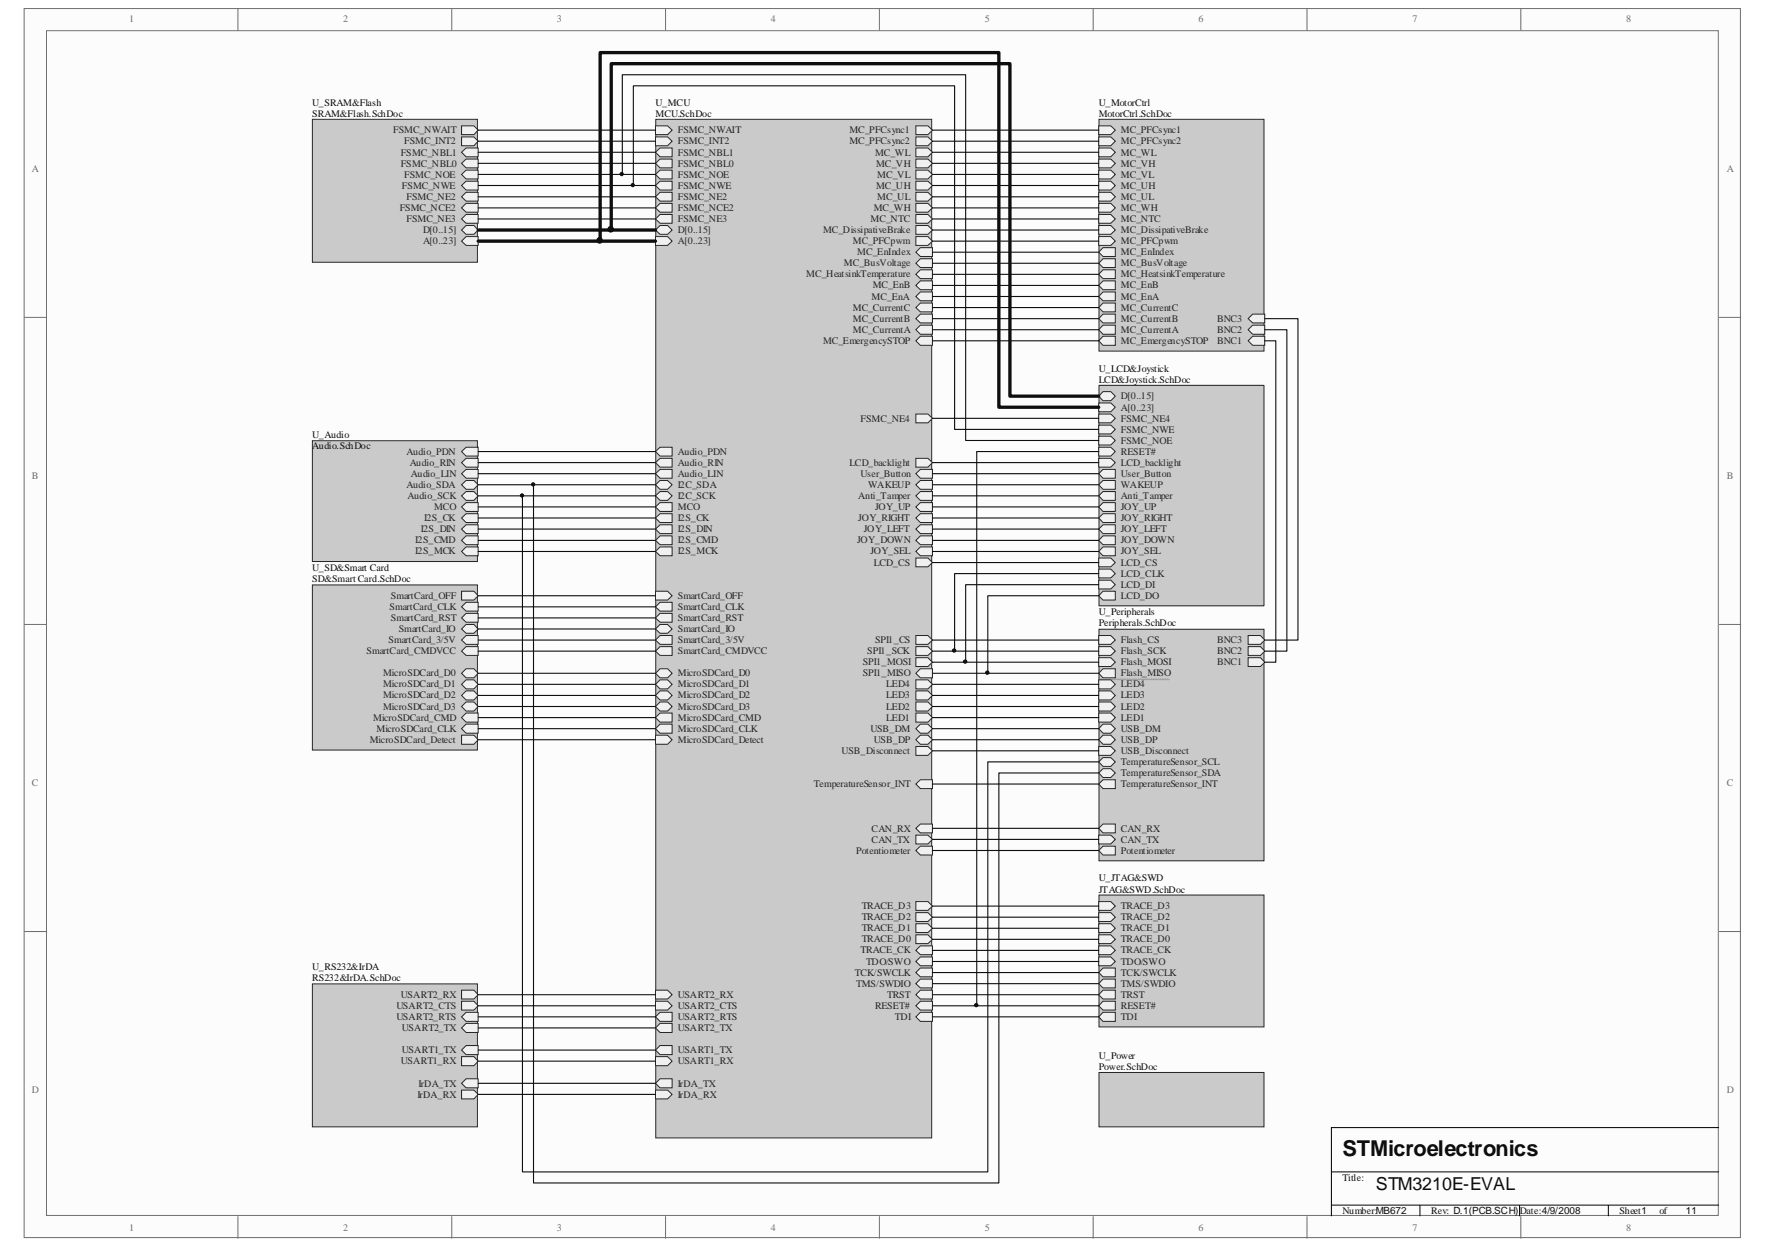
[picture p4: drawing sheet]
<svg xmlns="http://www.w3.org/2000/svg" width="297mm" height="210mm" viewBox="0 0 297 210" stroke-linecap="round" stroke-linejoin="round" font-family="sans-serif">
<defs><g id="words">
<text font-size="3.7" fill="#0e0e0e" x="225.9" y="194.5">STMicroelectronics</text>
<text font-size="3" fill="#0e0e0e" x="231.5" y="200.2">STM3210E-EVAL</text>
<g font-size="1.7" fill="#706f64">
<text x="21.8" y="3.8">1</text>
<text x="57.7" y="3.8">2</text>
<text x="93.7" y="3.8">3</text>
<text x="129.7" y="3.8">4</text>
<text x="165.7" y="3.8">5</text>
<text x="201.7" y="3.8">6</text>
<text x="237.7" y="3.8">7</text>
<text x="273.7" y="3.8">8</text>
<text x="5.4" y="29">A</text>
<text x="290.6" y="29">A</text>
<text x="5.4" y="80.6">B</text>
<text x="290.6" y="80.6">B</text>
<text x="5.4" y="132.2">C</text>
<text x="290.6" y="132.2">C</text>
<text x="5.4" y="183.9">D</text>
<text x="290.6" y="183.9">D</text>
<text x="21.8" y="207">1</text>
<text x="57.7" y="207">2</text>
<text x="93.7" y="207">3</text>
<text x="129.7" y="207">4</text>
<text x="165.7" y="207">5</text>
<text x="201.7" y="207">6</text>
<text x="237.7" y="207">7</text>
<text x="273.7" y="207">8</text>
</g>
<g font-size="1.7" fill="#0e0e0e">
<text x="52.5" y="17.8">U_SRAM&amp;Flash</text>
<text x="110.3" y="17.8">U_MCU</text>
<text x="184.9" y="17.8">U_MotorCtrl</text>
<text x="52.5" y="19.6">SRAM&amp;Flash.SchDoc</text>
<text x="110.3" y="19.6">MCU.SchDoc</text>
<text x="184.9" y="19.6">MotorCtrl.SchDoc</text>
<text x="184.9" y="62.5">U_LCD&amp;Joystick</text>
<text x="184.9" y="64.4">LCD&amp;Joystick.SchDoc</text>
<text x="52.5" y="73.7">U_Audio</text>
<text x="52.5" y="75.6">Audio.SchDoc</text>
<text x="52.5" y="96.1">U_SD&amp;Smart Card</text>
<text x="52.5" y="97.9">SD&amp;Smart Card.SchDoc</text>
<text x="184.9" y="103.5">U_Peripherals</text>
<text x="184.9" y="105.4">Peripherals.SchDoc</text>
<text x="184.9" y="148.3">U_JTAG&amp;SWD</text>
<text x="184.9" y="150.1">JTAG&amp;SWD.SchDoc</text>
<text x="52.5" y="163.2">U_RS232&amp;IrDA</text>
<text x="52.5" y="165">RS232&amp;IrDA.SchDoc</text>
<text x="184.9" y="178.1">U_Power</text>
<text x="184.9" y="180">Power.SchDoc</text>
<text x="225.9" y="198.6">Title:</text>
<text x="225.9" y="204.2">Number:MB672</text>
<text x="240.8" y="204.2">Rev: D.1(PCB.SCH)Date:4/9/2008</text>
<text x="272.5" y="204.2">Sheet1</text>
<text x="279.3" y="204.2">of</text>
<text x="283.7" y="204.2">11</text>
</g>
<g font-size="1.7" fill="#262626">
<text x="66.2" y="22.4">FSMC_NWAIT</text>
<text x="114.1" y="22.4">FSMC_NWAIT</text>
<text x="143" y="22.4">MC_PFCsync1</text>
<text x="188.6" y="22.4">MC_PFCsync1</text>
<text x="67.4" y="28">FSMC_NBL0</text>
<text x="67.4" y="26.2">FSMC_NBL1</text>
<text x="68" y="29.9">FSMC_NOE</text>
<text x="68" y="24.3">FSMC_INT2</text>
<text x="114.1" y="29.9">FSMC_NOE</text>
<text x="114.1" y="28">FSMC_NBL0</text>
<text x="114.1" y="26.2">FSMC_NBL1</text>
<text x="114.1" y="24.3">FSMC_INT2</text>
<text x="143" y="24.3">MC_PFCsync2</text>
<text x="147.3" y="26.2">MC_WL</text>
<text x="147.4" y="28">MC_VH</text>
<text x="147.6" y="29.9">MC_VL</text>
<text x="188.6" y="24.3">MC_PFCsync2</text>
<text x="188.6" y="26.2">MC_WL</text>
<text x="188.6" y="28">MC_VH</text>
<text x="188.6" y="29.9">MC_VL</text>
<text x="67.3" y="35.5">FSMC_NCE2</text>
<text x="67.6" y="31.7">FSMC_NWE</text>
<text x="68.4" y="33.6">FSMC_NE2</text>
<text x="114.1" y="35.5">FSMC_NCE2</text>
<text x="114.1" y="33.6">FSMC_NE2</text>
<text x="114.1" y="31.7">FSMC_NWE</text>
<text x="147.1" y="35.5">MC_WH</text>
<text x="147.4" y="31.7">MC_UH</text>
<text x="147.6" y="33.6">MC_UL</text>
<text x="188.6" y="31.7">MC_UH</text>
<text x="188.6" y="33.6">MC_UL</text>
<text x="188.6" y="35.5">MC_WH</text>
<text x="68.4" y="37.3">FSMC_NE3</text>
<text x="71.2" y="41.1">A[0..23]</text>
<text x="71.2" y="39.2">D[0..15]</text>
<text x="114.1" y="37.3">FSMC_NE3</text>
<text x="114.1" y="41.1">A[0..23]</text>
<text x="114.1" y="39.2">D[0..15]</text>
<text x="138.5" y="39.2">MC_DissipativeBrake</text>
<text x="143.5" y="41.1">MC_PFCpwm</text>
<text x="146.5" y="37.3">MC_NTC</text>
<text x="188.6" y="37.3">MC_NTC</text>
<text x="188.6" y="39.2">MC_DissipativeBrake</text>
<text x="188.6" y="41.1">MC_PFCpwm</text>
<text x="135.7" y="46.7">MC_HeatsinkTemperature</text>
<text x="142" y="44.8">MC_BusVoltage</text>
<text x="144.3" y="42.9">MC_EnIndex</text>
<text x="188.6" y="46.7">MC_HeatsinkTemperature</text>
<text x="188.6" y="44.8">MC_BusVoltage</text>
<text x="188.6" y="42.9">MC_EnIndex</text>
<text x="143.5" y="52.2">MC_CurrentC</text>
<text x="146.7" y="50.4">MC_EnA</text>
<text x="146.9" y="48.5">MC_EnB</text>
<text x="188.6" y="52.2">MC_CurrentC</text>
<text x="188.6" y="50.4">MC_EnA</text>
<text x="188.6" y="48.5">MC_EnB</text>
<text x="138.5" y="57.8">MC_EmergencySTOP</text>
<text x="143.5" y="56">MC_CurrentA</text>
<text x="143.5" y="54.1">MC_CurrentB</text>
<text x="188.6" y="57.8">MC_EmergencySTOP</text>
<text x="188.6" y="56">MC_CurrentA</text>
<text x="188.6" y="54.1">MC_CurrentB</text>
<text x="204.8" y="57.8">BNC1</text>
<text x="204.8" y="56">BNC2</text>
<text x="204.8" y="54.1">BNC3</text>
<text x="144.8" y="70.9">FSMC_NE4</text>
<text x="188.6" y="70.9">FSMC_NE4</text>
<text x="188.6" y="67.2">D[0..15]</text>
<text x="188.6" y="69">A[0..23]</text>
<text x="68.4" y="76.5">Audio_PDN</text>
<text x="114.1" y="76.5">Audio_PDN</text>
<text x="188.6" y="76.5">RESET#</text>
<text x="188.6" y="72.8">FSMC_NWE</text>
<text x="188.6" y="74.6">FSMC_NOE</text>
<text x="68.4" y="82.1">Audio_SDA</text>
<text x="68.6" y="83.9">Audio_SCK</text>
<text x="69" y="78.4">Audio_RIN</text>
<text x="69.1" y="80.2">Audio_LIN</text>
<text x="114.1" y="83.9">I2C_SCK</text>
<text x="114.1" y="82.1">I2C_SDA</text>
<text x="114.1" y="80.2">Audio_LIN</text>
<text x="114.1" y="78.4">Audio_RIN</text>
<text x="143" y="78.4">LCD_backlight</text>
<text x="144.4" y="83.9">Anti_Tamper</text>
<text x="144.8" y="80.2">User_Button</text>
<text x="146.1" y="82.1">WAKEUP</text>
<text x="188.6" y="78.4">LCD_backlight</text>
<text x="188.6" y="83.9">Anti_Tamper</text>
<text x="188.6" y="82.1">WAKEUP</text>
<text x="188.6" y="80.2">User_Button</text>
<text x="70.8" y="89.5">I2S_DIN</text>
<text x="71.4" y="87.7">I2S_CK</text>
<text x="73.1" y="85.8">MCO</text>
<text x="114.1" y="89.5">I2S_DIN</text>
<text x="114.1" y="87.7">I2S_CK</text>
<text x="114.1" y="85.8">MCO</text>
<text x="144.4" y="87.7">JOY_RIGHT</text>
<text x="145.4" y="89.5">JOY_LEFT</text>
<text x="147.3" y="85.8">JOY_UP</text>
<text x="188.6" y="89.5">JOY_LEFT</text>
<text x="188.6" y="87.7">JOY_RIGHT</text>
<text x="188.6" y="85.8">JOY_UP</text>
<text x="69.9" y="91.4">I2S_CMD</text>
<text x="69.9" y="93.3">I2S_MCK</text>
<text x="114.1" y="91.4">I2S_CMD</text>
<text x="114.1" y="93.3">I2S_MCK</text>
<text x="144.3" y="91.4">JOY_DOWN</text>
<text x="146.5" y="93.3">JOY_SEL</text>
<text x="147.1" y="95.1">LCD_CS</text>
<text x="188.6" y="93.3">JOY_SEL</text>
<text x="188.6" y="91.4">JOY_DOWN</text>
<text x="188.6" y="95.1">LCD_CS</text>
<text x="65.8" y="100.7">SmartCard_OFF</text>
<text x="114.1" y="100.7">SmartCard_OFF</text>
<text x="188.6" y="97">LCD_CLK</text>
<text x="188.6" y="98.8">LCD_DI</text>
<text x="188.6" y="100.7">LCD_DO</text>
<text x="65.6" y="102.6">SmartCard_CLK</text>
<text x="65.8" y="104.4">SmartCard_RST</text>
<text x="67.1" y="106.3">SmartCard_IO</text>
<text x="114.1" y="106.3">SmartCard_IO</text>
<text x="114.1" y="104.4">SmartCard_RST</text>
<text x="114.1" y="102.6">SmartCard_CLK</text>
<text x="61.7" y="110">SmartCard_CMDVCC</text>
<text x="64.5" y="113.7">MicroSDCard_D0</text>
<text x="65.4" y="108.2">SmartCard_3/5V</text>
<text x="114.1" y="108.2">SmartCard_3/5V</text>
<text x="114.1" y="110">SmartCard_CMDVCC</text>
<text x="114.1" y="113.7">MicroSDCard_D0</text>
<text x="145.2" y="113.7">SPI1_MISO</text>
<text x="145.2" y="111.9">SPI1_MOSI</text>
<text x="146" y="110">SPI1_SCK</text>
<text x="147.3" y="108.2">SPI1_CS</text>
<text x="188.6" y="108.2">Flash_CS</text>
<text x="188.6" y="110">Flash_SCK</text>
<text x="188.6" y="113.7">Flash_MISO</text>
<text x="188.6" y="111.9">Flash_MOSI</text>
<text x="204.8" y="111.9">BNC1</text>
<text x="204.8" y="110">BNC2</text>
<text x="204.8" y="108.2">BNC3</text>
<text x="64.5" y="115.6">MicroSDCard_D1</text>
<text x="64.5" y="117.5">MicroSDCard_D2</text>
<text x="64.5" y="119.3">MicroSDCard_D3</text>
<text x="114.1" y="115.6">MicroSDCard_D1</text>
<text x="114.1" y="117.5">MicroSDCard_D2</text>
<text x="114.1" y="119.3">MicroSDCard_D3</text>
<text x="149.1" y="115.6">LED4</text>
<text x="149.1" y="117.5">LED3</text>
<text x="149.1" y="119.3">LED2</text>
<text x="188.6" y="115.6">LED4</text>
<text x="188.6" y="117.5">LED3</text>
<text x="188.6" y="119.3">LED2</text>
<text x="62.2" y="125">MicroSDCard_Detect</text>
<text x="62.8" y="121.2">MicroSDCard_CMD</text>
<text x="63.4" y="123.1">MicroSDCard_CLK</text>
<text x="114.1" y="123.1">MicroSDCard_CLK</text>
<text x="114.1" y="121.2">MicroSDCard_CMD</text>
<text x="114.1" y="125">MicroSDCard_Detect</text>
<text x="146.5" y="123.1">USB_DM</text>
<text x="147.1" y="125">USB_DP</text>
<text x="149.1" y="121.2">LED1</text>
<text x="188.6" y="121.2">LED1</text>
<text x="188.6" y="123.1">USB_DM</text>
<text x="188.6" y="125">USB_DP</text>
<text x="141.6" y="126.8">USB_Disconnect</text>
<text x="188.6" y="126.8">USB_Disconnect</text>
<text x="188.6" y="128.7">TemperatureSensor_SCL</text>
<text x="188.6" y="130.6">TemperatureSensor_SDA</text>
<text x="137" y="132.4">TemperatureSensor_INT</text>
<text x="188.6" y="132.4">TemperatureSensor_INT</text>
<text x="144.1" y="143.6">Potentiometer</text>
<text x="146.7" y="141.7">CAN_TX</text>
<text x="146.7" y="139.9">CAN_RX</text>
<text x="188.6" y="141.7">CAN_TX</text>
<text x="188.6" y="139.9">CAN_RX</text>
<text x="188.6" y="143.6">Potentiometer</text>
<text x="145" y="152.9">TRACE_D3</text>
<text x="145" y="154.8">TRACE_D2</text>
<text x="188.6" y="152.9">TRACE_D3</text>
<text x="188.6" y="154.8">TRACE_D2</text>
<text x="144.8" y="160.4">TRACE_CK</text>
<text x="145" y="156.6">TRACE_D1</text>
<text x="145" y="158.5">TRACE_D0</text>
<text x="188.6" y="156.6">TRACE_D1</text>
<text x="188.6" y="158.5">TRACE_D0</text>
<text x="188.6" y="160.4">TRACE_CK</text>
<text x="67.4" y="167.8">USART2_RX</text>
<text x="114.1" y="167.8">USART2_RX</text>
<text x="143.9" y="164.1">TCK/SWCLK</text>
<text x="144.1" y="165.9">TMS/SWDIO</text>
<text x="145.8" y="162.2">TDO/SWO</text>
<text x="149.3" y="167.8">TRST</text>
<text x="188.6" y="167.8">TRST</text>
<text x="188.6" y="165.9">TMS/SWDIO</text>
<text x="188.6" y="164.1">TCK/SWCLK</text>
<text x="188.6" y="162.2">TDO/SWO</text>
<text x="66.7" y="171.5">USART2_RTS</text>
<text x="66.7" y="169.7">USART2_CTS</text>
<text x="67.6" y="173.4">USART2_TX</text>
<text x="114.1" y="173.4">USART2_TX</text>
<text x="114.1" y="171.5">USART2_RTS</text>
<text x="114.1" y="169.7">USART2_CTS</text>
<text x="147.3" y="169.7">RESET#</text>
<text x="150.6" y="171.5">TDI</text>
<text x="188.6" y="171.5">TDI</text>
<text x="188.6" y="169.7">RESET#</text>
<text x="67.4" y="179">USART1_RX</text>
<text x="67.6" y="177.1">USART1_TX</text>
<text x="114.1" y="177.1">USART1_TX</text>
<text x="114.1" y="179">USART1_RX</text>
<text x="70.3" y="184.6">IrDA_RX</text>
<text x="70.4" y="182.8">IrDA_TX</text>
<text x="114.1" y="184.6">IrDA_RX</text>
<text x="114.1" y="182.8">IrDA_TX</text>
</g>
</g></defs>
<path d="M4.1 1.5h288.8v206.7h-288.8z" fill="#fcfcfc"/>
<path d="M4.1 1.4h288.8v206.8h-288.8z" fill="none" stroke="#6e6e6e" stroke-width=".17"/>
<path d="M7.9 5.2h281.3v199.2h-281.3z" fill="#fcfcfc"/>
<g fill="none" stroke="#6e6e6e" stroke-width=".17">
<path d="M7.8 5.2h281.4v199.2h-281.4zM40 1.4v3.7M76 1.4v3.7M112 1.4v3.7M148 1.4v3.7M184 1.4v3.7M220 1.4v3.7M255.9 1.4v3.7M4.1 53.4h3.7M289.3 53.4h3.7M4.1 105h3.7M289.3 105h3.7"/>
<path d="M4.1 156.7h3.7M289.3 156.7h3.7M40 204.6v3.7M76 204.6v3.7M112 204.6v3.7M148 204.6v3.7M184 204.6v3.7M220 204.6v3.7M255.9 204.6v3.7"/>
</g>
<path d="M224.1 197.1h65.2M289.3 189.7h-65.2v14.9M224.1 202.7h65.2M239 202.7v1.9M255.7 202.7v1.9M270.7 202.7v1.9" fill="none" stroke="#000" stroke-width=".17"/>
<path d="M52.6 74.2h27.7v20.2h-27.7z" fill="#cacaca"/>
<path d="M52.6 74.1h27.7v20.3h-27.7z" fill="none" stroke="#262626" stroke-width=".17"/>
<path d="M77.7 90.9l.7-.8h2.1v1.5h-2.1z" fill-rule="evenodd" fill="#f0f0f0"/>
<path d="M77.7 90.9l.7-.8h2.1v1.5h-2.1z" fill="none" stroke="#262626" stroke-width=".17"/>
<path d="M77.7 89l.7-.7h2.1v1.4h-2.1z" fill-rule="evenodd" fill="#f0f0f0"/>
<path d="M77.7 89l.7-.7h2.1v1.4h-2.1z" fill="none" stroke="#262626" stroke-width=".17"/>
<path d="M77.7 87.1l.7-.7h2.1v1.5h-2.1z" fill-rule="evenodd" fill="#f0f0f0"/>
<path d="M77.7 87.1l.7-.7h2.1v1.5h-2.1z" fill="none" stroke="#262626" stroke-width=".17"/>
<path d="M77.7 85.3l.7-.8h2.1v1.5h-2.1z" fill-rule="evenodd" fill="#f0f0f0"/>
<path d="M77.7 85.3l.7-.8h2.1v1.5h-2.1z" fill="none" stroke="#262626" stroke-width=".17"/>
<path d="M77.7 83.4l.7-.7h1.4l.7 .7-.7 .8h-1.4z" fill-rule="evenodd" fill="#f0f0f0"/>
<path d="M77.7 83.4l.7-.7h1.4l.7 .7-.7 .8h-1.4z" fill="none" stroke="#262626" stroke-width=".17"/>
<path d="M77.7 81.5l.7-.7h1.4l.7 .7-.7 .8h-1.4z" fill-rule="evenodd" fill="#f0f0f0"/>
<path d="M77.7 81.5l.7-.7h1.4l.7 .7-.7 .8h-1.4z" fill="none" stroke="#262626" stroke-width=".17"/>
<path d="M77.7 79.7l.7-.7h2.1v1.4h-2.1z" fill-rule="evenodd" fill="#f0f0f0"/>
<path d="M77.7 79.7l.7-.7h2.1v1.4h-2.1z" fill="none" stroke="#262626" stroke-width=".17"/>
<path d="M77.7 77.8l.7-.7h2.1v1.5h-2.1z" fill-rule="evenodd" fill="#f0f0f0"/>
<path d="M77.7 77.8l.7-.7h2.1v1.5h-2.1z" fill="none" stroke="#262626" stroke-width=".17"/>
<path d="M77.7 92.8l.7-.8h2.1v1.5h-2.1z" fill-rule="evenodd" fill="#f0f0f0"/>
<path d="M77.7 92.8l.7-.8h2.1v1.5h-2.1z" fill="none" stroke="#262626" stroke-width=".17"/>
<path d="M77.7 75.9l.7-.7h2.1v1.5h-2.1z" fill-rule="evenodd" fill="#f0f0f0"/>
<path d="M77.7 75.9l.7-.7h2.1v1.5h-2.1z" fill="none" stroke="#262626" stroke-width=".17"/>
<path d="M52.6 20.1h27.7v24h-27.7z" fill="#cacaca"/>
<path d="M52.6 20.1h27.7v24h-27.7z" fill="none" stroke="#262626" stroke-width=".17"/>
<path d="M78.4 39.8h2.1v1.5h-2.1l-.7-.7z" fill-rule="evenodd" fill="#f0f0f0"/>
<path d="M78.4 39.8h2.1v1.5h-2.1l-.7-.7z" fill="none" stroke="#262626" stroke-width=".17"/>
<path d="M78.4 37.9h1.4l.7 .8-.7 .7h-1.4l-.7-.7z" fill-rule="evenodd" fill="#f0f0f0"/>
<path d="M78.4 37.9h1.4l.7 .8-.7 .7h-1.4l-.7-.7z" fill="none" stroke="#262626" stroke-width=".17"/>
<path d="M77.7 36.8l.7-.7h2.1v1.4h-2.1z" fill-rule="evenodd" fill="#f0f0f0"/>
<path d="M77.7 36.8l.7-.7h2.1v1.4h-2.1z" fill="none" stroke="#262626" stroke-width=".17"/>
<path d="M77.7 35l.7-.8h2.1v1.5h-2.1z" fill-rule="evenodd" fill="#f0f0f0"/>
<path d="M77.7 35l.7-.8h2.1v1.5h-2.1z" fill="none" stroke="#262626" stroke-width=".17"/>
<path d="M78.4 32.3h2.1v1.5h-2.1l-.7-.7z" fill-rule="evenodd" fill="#f0f0f0"/>
<path d="M78.4 32.3h2.1v1.5h-2.1l-.7-.7z" fill="none" stroke="#262626" stroke-width=".17"/>
<path d="M77.7 31.2l.7-.7h2.1v1.5h-2.1z" fill-rule="evenodd" fill="#f0f0f0"/>
<path d="M77.7 31.2l.7-.7h2.1v1.5h-2.1z" fill="none" stroke="#262626" stroke-width=".17"/>
<path d="M77.7 29.3l.7-.7h2.1v1.5h-2.1z" fill-rule="evenodd" fill="#f0f0f0"/>
<path d="M77.7 29.3l.7-.7h2.1v1.5h-2.1z" fill="none" stroke="#262626" stroke-width=".17"/>
<path d="M77.7 27.5l.7-.7h2.1v1.4h-2.1z" fill-rule="evenodd" fill="#f0f0f0"/>
<path d="M77.7 27.5l.7-.7h2.1v1.4h-2.1z" fill="none" stroke="#262626" stroke-width=".17"/>
<path d="M77.7 25.6l.7-.7h2.1v1.5h-2.1z" fill-rule="evenodd" fill="#f0f0f0"/>
<path d="M77.7 25.6l.7-.7h2.1v1.5h-2.1z" fill="none" stroke="#262626" stroke-width=".17"/>
<path d="M77.7 21.2h2.1l.7 .7-.7 .7h-2.1z" fill-rule="evenodd" fill="#f0f0f0"/>
<path d="M77.7 21.2h2.1l.7 .7-.7 .7h-2.1z" fill="none" stroke="#262626" stroke-width=".17"/>
<path d="M77.7 23h2.1l.7 .7-.7 .8h-2.1z" fill-rule="evenodd" fill="#f0f0f0"/>
<path d="M77.7 23h2.1l.7 .7-.7 .8h-2.1z" fill="none" stroke="#262626" stroke-width=".17"/>
<path d="M52.6 165.5h27.7v24h-27.7z" fill="#cacaca"/>
<path d="M52.6 165.5h27.7v24h-27.7z" fill="none" stroke="#262626" stroke-width=".17"/>
<path d="M77.7 166.5h2.1l.7 .8-.7 .7h-2.1z" fill-rule="evenodd" fill="#f0f0f0"/>
<path d="M77.7 166.5h2.1l.7 .8-.7 .7h-2.1z" fill="none" stroke="#262626" stroke-width=".17"/>
<path d="M78.4 172.1h2.1v1.6h-2.1l-.7-.8z" fill-rule="evenodd" fill="#f0f0f0"/>
<path d="M78.4 172.1h2.1v1.6h-2.1l-.7-.8z" fill="none" stroke="#262626" stroke-width=".17"/>
<path d="M78.4 170.3h2.1v1.5h-2.1l-.7-.8z" fill-rule="evenodd" fill="#f0f0f0"/>
<path d="M78.4 170.3h2.1v1.5h-2.1l-.7-.8z" fill="none" stroke="#262626" stroke-width=".17"/>
<path d="M77.7 168.4h2.1l.7 .8-.7 .7h-2.1z" fill-rule="evenodd" fill="#f0f0f0"/>
<path d="M77.7 168.4h2.1l.7 .8-.7 .7h-2.1z" fill="none" stroke="#262626" stroke-width=".17"/>
<path d="M77.7 176.6l.7-.7h2.1v1.5h-2.1z" fill-rule="evenodd" fill="#f0f0f0"/>
<path d="M77.7 176.6l.7-.7h2.1v1.5h-2.1z" fill="none" stroke="#262626" stroke-width=".17"/>
<path d="M77.7 177.7h2.1l.7 .8-.7 .7h-2.1z" fill-rule="evenodd" fill="#f0f0f0"/>
<path d="M77.7 177.7h2.1l.7 .8-.7 .7h-2.1z" fill="none" stroke="#262626" stroke-width=".17"/>
<path d="M77.7 183.3h2.1l.7 .8-.7 .7h-2.1z" fill-rule="evenodd" fill="#f0f0f0"/>
<path d="M77.7 183.3h2.1l.7 .8-.7 .7h-2.1z" fill="none" stroke="#262626" stroke-width=".17"/>
<path d="M77.7 182.2l.7-.8h2.1v1.6h-2.1z" fill-rule="evenodd" fill="#f0f0f0"/>
<path d="M77.7 182.2l.7-.8h2.1v1.6h-2.1z" fill="none" stroke="#262626" stroke-width=".17"/>
<path d="M185 105.9h27.7v38.9h-27.7z" fill="#cacaca"/>
<path d="M185 105.8h27.7v39h-27.7z" fill="none" stroke="#262626" stroke-width=".17"/>
<path d="M184.9 106.9h2l.8 .8-.8 .7h-2z" fill-rule="evenodd" fill="#f0f0f0"/>
<path d="M184.9 106.9h2l.8 .8-.8 .7h-2z" fill="none" stroke="#262626" stroke-width=".17"/>
<path d="M184.9 108.8h2l.8 .7-.8 .7h-2z" fill-rule="evenodd" fill="#f0f0f0"/>
<path d="M184.9 108.8h2l.8 .7-.8 .7h-2z" fill="none" stroke="#262626" stroke-width=".17"/>
<path d="M185.6 112.5h2.1v1.5h-2.1l-.7-.8z" fill-rule="evenodd" fill="#f0f0f0"/>
<path d="M185.6 112.5h2.1v1.5h-2.1l-.7-.8z" fill="none" stroke="#262626" stroke-width=".17"/>
<path d="M184.9 114.2l.2 .1 .1-.1 .3 .1 .1-.1 .2 .1 .2-.1 .2 .1 .2-.1 .2 .1 .2-.1 .1 .1 .3-.1 .1 .1 .2-.1 .2 .1 .2-.1 .2 .1 .2-.1 .1 .1 .2-.1 .2 .1 .2-.1 .2 .1 .2-.1 .2 .1 .1-.1 .2 .1 .2-.1 .2 .1 .2-.1 .2 .1 .2-.1 .1 .1 .2-.1 .2 .1 .2-.1 .2 .1 .2-.1 .1 .1 .3-.1 .1 .1 .2-.1 .2 .1 .2-.1 .2 .1 .2-.1 .2 .1 .1-.1 .2 .1 .2-.1 .2 .1 .2-.1 .2 .1 .2-.1 .2 .1 .1-.1 .2 .1 .2-.1 .2 .1 .2-.1 .2 .1 .2-.1 .1 .1 .2-.1" fill="none" stroke="#9f9f9f" stroke-width=".17"/>
<path d="M184.9 110.6h2l.8 .8-.8 .7h-2z" fill-rule="evenodd" fill="#f0f0f0"/>
<path d="M184.9 110.6h2l.8 .8-.8 .7h-2z" fill="none" stroke="#262626" stroke-width=".17"/>
<path d="M184.9 114.3h2l.8 .8-.8 .8h-2z" fill-rule="evenodd" fill="#f0f0f0"/>
<path d="M184.9 114.3h2l.8 .8-.8 .8h-2z" fill="none" stroke="#262626" stroke-width=".17"/>
<path d="M184.9 116.2h2l.8 .8-.8 .7h-2z" fill-rule="evenodd" fill="#f0f0f0"/>
<path d="M184.9 116.2h2l.8 .8-.8 .7h-2z" fill="none" stroke="#262626" stroke-width=".17"/>
<path d="M184.9 119.9h2l.8 .8-.8 .8h-2z" fill-rule="evenodd" fill="#f0f0f0"/>
<path d="M184.9 119.9h2l.8 .8-.8 .8h-2z" fill="none" stroke="#262626" stroke-width=".17"/>
<path d="M184.9 118.1h2l.8 .7-.8 .8h-2z" fill-rule="evenodd" fill="#f0f0f0"/>
<path d="M184.9 118.1h2l.8 .7-.8 .8h-2z" fill="none" stroke="#262626" stroke-width=".17"/>
<path d="M185.6 121.8h1.3l.8 .8-.8 .7h-1.3l-.7-.7z" fill-rule="evenodd" fill="#f0f0f0"/>
<path d="M185.6 121.8h1.3l.8 .8-.8 .7h-1.3l-.7-.7z" fill="none" stroke="#262626" stroke-width=".17"/>
<path d="M185.6 123.7h1.3l.8 .7-.8 .8h-1.3l-.7-.8z" fill-rule="evenodd" fill="#f0f0f0"/>
<path d="M185.6 123.7h1.3l.8 .7-.8 .8h-1.3l-.7-.8z" fill="none" stroke="#262626" stroke-width=".17"/>
<path d="M184.9 125.6h2l.8 .7-.8 .7h-2z" fill-rule="evenodd" fill="#f0f0f0"/>
<path d="M184.9 125.6h2l.8 .7-.8 .7h-2z" fill="none" stroke="#262626" stroke-width=".17"/>
<path d="M184.9 131.9l.7-.8h2.1v1.5h-2.1z" fill-rule="evenodd" fill="#f0f0f0"/>
<path d="M184.9 131.9l.7-.8h2.1v1.5h-2.1z" fill="none" stroke="#262626" stroke-width=".17"/>
<path d="M184.9 128.1l.7-.7h1.3l.8 .7-.8 .8h-1.3z" fill-rule="evenodd" fill="#f0f0f0"/>
<path d="M184.9 128.1l.7-.7h1.3l.8 .7-.8 .8h-1.3z" fill="none" stroke="#262626" stroke-width=".17"/>
<path d="M184.9 130l.7-.7h1.3l.8 .7-.8 .8h-1.3z" fill-rule="evenodd" fill="#f0f0f0"/>
<path d="M184.9 130l.7-.7h1.3l.8 .7-.8 .8h-1.3z" fill="none" stroke="#262626" stroke-width=".17"/>
<path d="M210.1 110.6h2l.7 .8-.7 .7h-2z" fill-rule="evenodd" fill="#f0f0f0"/>
<path d="M210.1 110.6h2l.7 .8-.7 .7h-2z" fill="none" stroke="#262626" stroke-width=".17"/>
<path d="M184.9 140.5h2l.8 .7-.8 .7h-2z" fill-rule="evenodd" fill="#f0f0f0"/>
<path d="M184.9 140.5h2l.8 .7-.8 .7h-2z" fill="none" stroke="#262626" stroke-width=".17"/>
<path d="M184.9 139.3l.7-.7h2.1v1.5h-2.1z" fill-rule="evenodd" fill="#f0f0f0"/>
<path d="M184.9 139.3l.7-.7h2.1v1.5h-2.1z" fill="none" stroke="#262626" stroke-width=".17"/>
<path d="M184.9 143l.7-.7h2.1v1.5h-2.1z" fill-rule="evenodd" fill="#f0f0f0"/>
<path d="M184.9 143l.7-.7h2.1v1.5h-2.1z" fill="none" stroke="#262626" stroke-width=".17"/>
<path d="M210.1 108.8h2l.7 .7-.7 .7h-2z" fill-rule="evenodd" fill="#f0f0f0"/>
<path d="M210.1 108.8h2l.7 .7-.7 .7h-2z" fill="none" stroke="#262626" stroke-width=".17"/>
<path d="M210.1 106.9h2l.7 .8-.7 .7h-2z" fill-rule="evenodd" fill="#f0f0f0"/>
<path d="M210.1 106.9h2l.7 .8-.7 .7h-2z" fill="none" stroke="#262626" stroke-width=".17"/>
<path d="M185 20.1h27.7v39h-27.7z" fill="#cacaca"/>
<path d="M185 20.1h27.7v39h-27.7z" fill="none" stroke="#262626" stroke-width=".17"/>
<path d="M185.6 56.6h2.1v1.5h-2.1l-.7-.8z" fill-rule="evenodd" fill="#f0f0f0"/>
<path d="M185.6 56.6h2.1v1.5h-2.1l-.7-.8z" fill="none" stroke="#262626" stroke-width=".17"/>
<path d="M185.6 54.7h2.1v1.5h-2.1l-.7-.7z" fill-rule="evenodd" fill="#f0f0f0"/>
<path d="M185.6 54.7h2.1v1.5h-2.1l-.7-.7z" fill="none" stroke="#262626" stroke-width=".17"/>
<path d="M185.6 52.8h2.1v1.5h-2.1l-.7-.7z" fill-rule="evenodd" fill="#f0f0f0"/>
<path d="M185.6 52.8h2.1v1.5h-2.1l-.7-.7z" fill="none" stroke="#262626" stroke-width=".17"/>
<path d="M185.6 51h2.1v1.5h-2.1l-.7-.8z" fill-rule="evenodd" fill="#f0f0f0"/>
<path d="M185.6 51h2.1v1.5h-2.1l-.7-.8z" fill="none" stroke="#262626" stroke-width=".17"/>
<path d="M184.9 21.2h2l.8 .7-.8 .7h-2z" fill-rule="evenodd" fill="#f0f0f0"/>
<path d="M184.9 21.2h2l.8 .7-.8 .7h-2z" fill="none" stroke="#262626" stroke-width=".17"/>
<path d="M184.9 23h2l.8 .7-.8 .8h-2z" fill-rule="evenodd" fill="#f0f0f0"/>
<path d="M184.9 23h2l.8 .7-.8 .8h-2z" fill="none" stroke="#262626" stroke-width=".17"/>
<path d="M184.9 24.9h2l.8 .7-.8 .8h-2z" fill-rule="evenodd" fill="#f0f0f0"/>
<path d="M184.9 24.9h2l.8 .7-.8 .8h-2z" fill="none" stroke="#262626" stroke-width=".17"/>
<path d="M184.9 26.8h2l.8 .7-.8 .7h-2z" fill-rule="evenodd" fill="#f0f0f0"/>
<path d="M184.9 26.8h2l.8 .7-.8 .7h-2z" fill="none" stroke="#262626" stroke-width=".17"/>
<path d="M184.9 28.6h2l.8 .7-.8 .8h-2z" fill-rule="evenodd" fill="#f0f0f0"/>
<path d="M184.9 28.6h2l.8 .7-.8 .8h-2z" fill="none" stroke="#262626" stroke-width=".17"/>
<path d="M184.9 30.5h2l.8 .7-.8 .8h-2z" fill-rule="evenodd" fill="#f0f0f0"/>
<path d="M184.9 30.5h2l.8 .7-.8 .8h-2z" fill="none" stroke="#262626" stroke-width=".17"/>
<path d="M184.9 32.3h2l.8 .8-.8 .7h-2z" fill-rule="evenodd" fill="#f0f0f0"/>
<path d="M184.9 32.3h2l.8 .8-.8 .7h-2z" fill="none" stroke="#262626" stroke-width=".17"/>
<path d="M184.9 34.2h2l.8 .8-.8 .7h-2z" fill-rule="evenodd" fill="#f0f0f0"/>
<path d="M184.9 34.2h2l.8 .8-.8 .7h-2z" fill="none" stroke="#262626" stroke-width=".17"/>
<path d="M184.9 36.1h2l.8 .7-.8 .7h-2z" fill-rule="evenodd" fill="#f0f0f0"/>
<path d="M184.9 36.1h2l.8 .7-.8 .7h-2z" fill="none" stroke="#262626" stroke-width=".17"/>
<path d="M184.9 37.9h2l.8 .8-.8 .7h-2z" fill-rule="evenodd" fill="#f0f0f0"/>
<path d="M184.9 37.9h2l.8 .8-.8 .7h-2z" fill="none" stroke="#262626" stroke-width=".17"/>
<path d="M184.9 39.8h2l.8 .8-.8 .7h-2z" fill-rule="evenodd" fill="#f0f0f0"/>
<path d="M184.9 39.8h2l.8 .8-.8 .7h-2z" fill="none" stroke="#262626" stroke-width=".17"/>
<path d="M185.6 49.1h2.1v1.5h-2.1l-.7-.7z" fill-rule="evenodd" fill="#f0f0f0"/>
<path d="M185.6 49.1h2.1v1.5h-2.1l-.7-.7z" fill="none" stroke="#262626" stroke-width=".17"/>
<path d="M185.6 47.2h2.1v1.5h-2.1l-.7-.7z" fill-rule="evenodd" fill="#f0f0f0"/>
<path d="M185.6 47.2h2.1v1.5h-2.1l-.7-.7z" fill="none" stroke="#262626" stroke-width=".17"/>
<path d="M185.6 45.4h2.1v1.5h-2.1l-.7-.8z" fill-rule="evenodd" fill="#f0f0f0"/>
<path d="M185.6 45.4h2.1v1.5h-2.1l-.7-.8z" fill="none" stroke="#262626" stroke-width=".17"/>
<path d="M185.6 43.5h2.1v1.5h-2.1l-.7-.7z" fill-rule="evenodd" fill="#f0f0f0"/>
<path d="M185.6 43.5h2.1v1.5h-2.1l-.7-.7z" fill="none" stroke="#262626" stroke-width=".17"/>
<path d="M185.6 41.7h2.1v1.4h-2.1l-.7-.7z" fill-rule="evenodd" fill="#f0f0f0"/>
<path d="M185.6 41.7h2.1v1.4h-2.1l-.7-.7z" fill="none" stroke="#262626" stroke-width=".17"/>
<path d="M210.1 57.3l.7-.7h2v1.5h-2z" fill-rule="evenodd" fill="#f0f0f0"/>
<path d="M210.1 57.3l.7-.7h2v1.5h-2z" fill="none" stroke="#262626" stroke-width=".17"/>
<path d="M210.1 55.5l.7-.8h2v1.5h-2z" fill-rule="evenodd" fill="#f0f0f0"/>
<path d="M210.1 55.5l.7-.8h2v1.5h-2z" fill="none" stroke="#262626" stroke-width=".17"/>
<path d="M210.1 53.6l.7-.8h2v1.5h-2z" fill-rule="evenodd" fill="#f0f0f0"/>
<path d="M210.1 53.6l.7-.8h2v1.5h-2z" fill="none" stroke="#262626" stroke-width=".17"/>
<path d="M185 180.4h27.7v9.1h-27.7z" fill="#cacaca"/>
<path d="M185 180.4h27.7v9.1h-27.7z" fill="none" stroke="#262626" stroke-width=".17"/>
<path d="M185 150.6h27.7v22.1h-27.7z" fill="#cacaca"/>
<path d="M185 150.5h27.7v22.2h-27.7z" fill="none" stroke="#262626" stroke-width=".17"/>
<path d="M185.6 170.3h2.1v1.5h-2.1l-.7-.8z" fill-rule="evenodd" fill="#f0f0f0"/>
<path d="M185.6 170.3h2.1v1.5h-2.1l-.7-.8z" fill="none" stroke="#262626" stroke-width=".17"/>
<path d="M185.6 168.4h2.1v1.5h-2.1l-.7-.7z" fill-rule="evenodd" fill="#f0f0f0"/>
<path d="M185.6 168.4h2.1v1.5h-2.1l-.7-.7z" fill="none" stroke="#262626" stroke-width=".17"/>
<path d="M184.9 151.6h2l.8 .8-.8 .7h-2z" fill-rule="evenodd" fill="#f0f0f0"/>
<path d="M184.9 151.6h2l.8 .8-.8 .7h-2z" fill="none" stroke="#262626" stroke-width=".17"/>
<path d="M184.9 153.5h2l.8 .8-.8 .7h-2z" fill-rule="evenodd" fill="#f0f0f0"/>
<path d="M184.9 153.5h2l.8 .8-.8 .7h-2z" fill="none" stroke="#262626" stroke-width=".17"/>
<path d="M184.9 155.4h2l.8 .7-.8 .7h-2z" fill-rule="evenodd" fill="#f0f0f0"/>
<path d="M184.9 155.4h2l.8 .7-.8 .7h-2z" fill="none" stroke="#262626" stroke-width=".17"/>
<path d="M184.9 157.2h2l.8 .8-.8 .7h-2z" fill-rule="evenodd" fill="#f0f0f0"/>
<path d="M184.9 157.2h2l.8 .8-.8 .7h-2z" fill="none" stroke="#262626" stroke-width=".17"/>
<path d="M184.9 159.1h2l.8 .8-.8 .7h-2z" fill-rule="evenodd" fill="#f0f0f0"/>
<path d="M184.9 159.1h2l.8 .8-.8 .7h-2z" fill="none" stroke="#262626" stroke-width=".17"/>
<path d="M185.6 166.5h2.1v1.5h-2.1l-.7-.7z" fill-rule="evenodd" fill="#f0f0f0"/>
<path d="M185.6 166.5h2.1v1.5h-2.1l-.7-.7z" fill="none" stroke="#262626" stroke-width=".17"/>
<path d="M185.6 164.7h2.1v1.5h-2.1l-.7-.8z" fill-rule="evenodd" fill="#f0f0f0"/>
<path d="M185.6 164.7h2.1v1.5h-2.1l-.7-.8z" fill="none" stroke="#262626" stroke-width=".17"/>
<path d="M185.6 162.8h2.1v1.5h-2.1l-.7-.7z" fill-rule="evenodd" fill="#f0f0f0"/>
<path d="M185.6 162.8h2.1v1.5h-2.1l-.7-.7z" fill="none" stroke="#262626" stroke-width=".17"/>
<path d="M184.9 161h2l.8 .7-.8 .7h-2z" fill-rule="evenodd" fill="#f0f0f0"/>
<path d="M184.9 161h2l.8 .7-.8 .7h-2z" fill="none" stroke="#262626" stroke-width=".17"/>
<path d="M110.4 20.1h46.4v171.3h-46.4z" fill="#cacaca"/>
<path d="M110.4 20.1h46.4v171.3h-46.4z" fill="none" stroke="#262626" stroke-width=".17"/>
<path d="M154.1 171l.8-.7h2v1.5h-2z" fill-rule="evenodd" fill="#f0f0f0"/>
<path d="M154.1 171l.8-.7h2v1.5h-2z" fill="none" stroke="#262626" stroke-width=".17"/>
<path d="M154.1 159.9l.8-.8h2v1.5h-2z" fill-rule="evenodd" fill="#f0f0f0"/>
<path d="M154.1 159.9l.8-.8h2v1.5h-2z" fill="none" stroke="#262626" stroke-width=".17"/>
<path d="M154.1 165.4l.8-.7h2v1.5h-2z" fill-rule="evenodd" fill="#f0f0f0"/>
<path d="M154.1 165.4l.8-.7h2v1.5h-2z" fill="none" stroke="#262626" stroke-width=".17"/>
<path d="M154.1 163.6l.8-.8h2v1.5h-2z" fill-rule="evenodd" fill="#f0f0f0"/>
<path d="M154.1 163.6l.8-.8h2v1.5h-2z" fill="none" stroke="#262626" stroke-width=".17"/>
<path d="M154.1 161.7l.8-.7h2v1.4h-2z" fill-rule="evenodd" fill="#f0f0f0"/>
<path d="M154.1 161.7l.8-.7h2v1.4h-2z" fill="none" stroke="#262626" stroke-width=".17"/>
<path d="M110.3 166.5h2l.8 .8-.8 .7h-2z" fill-rule="evenodd" fill="#f0f0f0"/>
<path d="M110.3 166.5h2l.8 .8-.8 .7h-2z" fill="none" stroke="#262626" stroke-width=".17"/>
<path d="M110.3 172.9l.8-.8h2v1.6h-2z" fill-rule="evenodd" fill="#f0f0f0"/>
<path d="M110.3 172.9l.8-.8h2v1.6h-2z" fill="none" stroke="#262626" stroke-width=".17"/>
<path d="M110.3 171l.8-.7h2v1.5h-2z" fill-rule="evenodd" fill="#f0f0f0"/>
<path d="M110.3 171l.8-.7h2v1.5h-2z" fill="none" stroke="#262626" stroke-width=".17"/>
<path d="M110.3 168.4h2l.8 .8-.8 .7h-2z" fill-rule="evenodd" fill="#f0f0f0"/>
<path d="M110.3 168.4h2l.8 .8-.8 .7h-2z" fill="none" stroke="#262626" stroke-width=".17"/>
<path d="M110.3 176.6l.8-.7h2v1.5h-2z" fill-rule="evenodd" fill="#f0f0f0"/>
<path d="M110.3 176.6l.8-.7h2v1.5h-2z" fill="none" stroke="#262626" stroke-width=".17"/>
<path d="M110.3 177.7h2l.8 .8-.8 .7h-2z" fill-rule="evenodd" fill="#f0f0f0"/>
<path d="M110.3 177.7h2l.8 .8-.8 .7h-2z" fill="none" stroke="#262626" stroke-width=".17"/>
<path d="M110.3 183.3h2l.8 .8-.8 .7h-2z" fill-rule="evenodd" fill="#f0f0f0"/>
<path d="M110.3 183.3h2l.8 .8-.8 .7h-2z" fill="none" stroke="#262626" stroke-width=".17"/>
<path d="M110.3 182.2l.8-.8h2v1.6h-2z" fill-rule="evenodd" fill="#f0f0f0"/>
<path d="M110.3 182.2l.8-.8h2v1.6h-2z" fill="none" stroke="#262626" stroke-width=".17"/>
<path d="M154.1 57.3l.8-.7h2v1.5h-2z" fill-rule="evenodd" fill="#f0f0f0"/>
<path d="M154.1 57.3l.8-.7h2v1.5h-2z" fill="none" stroke="#262626" stroke-width=".17"/>
<path d="M154.1 55.5l.8-.8h2v1.5h-2z" fill-rule="evenodd" fill="#f0f0f0"/>
<path d="M154.1 55.5l.8-.8h2v1.5h-2z" fill="none" stroke="#262626" stroke-width=".17"/>
<path d="M154.1 53.6l.8-.8h2v1.5h-2z" fill-rule="evenodd" fill="#f0f0f0"/>
<path d="M154.1 53.6l.8-.8h2v1.5h-2z" fill="none" stroke="#262626" stroke-width=".17"/>
<path d="M154.1 51.7l.8-.7h2v1.5h-2z" fill-rule="evenodd" fill="#f0f0f0"/>
<path d="M154.1 51.7l.8-.7h2v1.5h-2z" fill="none" stroke="#262626" stroke-width=".17"/>
<path d="M154.1 21.2h2.1l.7 .7-.7 .7h-2.1z" fill-rule="evenodd" fill="#f0f0f0"/>
<path d="M154.1 21.2h2.1l.7 .7-.7 .7h-2.1z" fill="none" stroke="#262626" stroke-width=".17"/>
<path d="M154.1 23h2.1l.7 .7-.7 .8h-2.1z" fill-rule="evenodd" fill="#f0f0f0"/>
<path d="M154.1 23h2.1l.7 .7-.7 .8h-2.1z" fill="none" stroke="#262626" stroke-width=".17"/>
<path d="M154.1 24.9h2.1l.7 .7-.7 .8h-2.1z" fill-rule="evenodd" fill="#f0f0f0"/>
<path d="M154.1 24.9h2.1l.7 .7-.7 .8h-2.1z" fill="none" stroke="#262626" stroke-width=".17"/>
<path d="M154.1 26.8h2.1l.7 .7-.7 .7h-2.1z" fill-rule="evenodd" fill="#f0f0f0"/>
<path d="M154.1 26.8h2.1l.7 .7-.7 .7h-2.1z" fill="none" stroke="#262626" stroke-width=".17"/>
<path d="M154.1 28.6h2.1l.7 .7-.7 .8h-2.1z" fill-rule="evenodd" fill="#f0f0f0"/>
<path d="M154.1 28.6h2.1l.7 .7-.7 .8h-2.1z" fill="none" stroke="#262626" stroke-width=".17"/>
<path d="M154.1 30.5h2.1l.7 .7-.7 .8h-2.1z" fill-rule="evenodd" fill="#f0f0f0"/>
<path d="M154.1 30.5h2.1l.7 .7-.7 .8h-2.1z" fill="none" stroke="#262626" stroke-width=".17"/>
<path d="M154.1 32.3h2.1l.7 .8-.7 .7h-2.1z" fill-rule="evenodd" fill="#f0f0f0"/>
<path d="M154.1 32.3h2.1l.7 .8-.7 .7h-2.1z" fill="none" stroke="#262626" stroke-width=".17"/>
<path d="M154.1 34.2h2.1l.7 .8-.7 .7h-2.1z" fill-rule="evenodd" fill="#f0f0f0"/>
<path d="M154.1 34.2h2.1l.7 .8-.7 .7h-2.1z" fill="none" stroke="#262626" stroke-width=".17"/>
<path d="M154.1 36.1h2.1l.7 .7-.7 .7h-2.1z" fill-rule="evenodd" fill="#f0f0f0"/>
<path d="M154.1 36.1h2.1l.7 .7-.7 .7h-2.1z" fill="none" stroke="#262626" stroke-width=".17"/>
<path d="M154.1 37.9h2.1l.7 .8-.7 .7h-2.1z" fill-rule="evenodd" fill="#f0f0f0"/>
<path d="M154.1 37.9h2.1l.7 .8-.7 .7h-2.1z" fill="none" stroke="#262626" stroke-width=".17"/>
<path d="M154.1 39.8h2.1l.7 .8-.7 .7h-2.1z" fill-rule="evenodd" fill="#f0f0f0"/>
<path d="M154.1 39.8h2.1l.7 .8-.7 .7h-2.1z" fill="none" stroke="#262626" stroke-width=".17"/>
<path d="M154.1 49.9l.8-.8h2v1.5h-2z" fill-rule="evenodd" fill="#f0f0f0"/>
<path d="M154.1 49.9l.8-.8h2v1.5h-2z" fill="none" stroke="#262626" stroke-width=".17"/>
<path d="M154.1 48l.8-.8h2v1.5h-2z" fill-rule="evenodd" fill="#f0f0f0"/>
<path d="M154.1 48l.8-.8h2v1.5h-2z" fill="none" stroke="#262626" stroke-width=".17"/>
<path d="M154.1 46.1l.8-.7h2v1.5h-2z" fill-rule="evenodd" fill="#f0f0f0"/>
<path d="M154.1 46.1l.8-.7h2v1.5h-2z" fill="none" stroke="#262626" stroke-width=".17"/>
<path d="M154.1 44.3l.8-.8h2v1.5h-2z" fill-rule="evenodd" fill="#f0f0f0"/>
<path d="M154.1 44.3l.8-.8h2v1.5h-2z" fill="none" stroke="#262626" stroke-width=".17"/>
<path d="M154.1 42.4l.8-.7h2v1.4h-2z" fill-rule="evenodd" fill="#f0f0f0"/>
<path d="M154.1 42.4l.8-.7h2v1.4h-2z" fill="none" stroke="#262626" stroke-width=".17"/>
<path d="M154.1 92.8l.8-.8h2v1.5h-2z" fill-rule="evenodd" fill="#f0f0f0"/>
<path d="M154.1 92.8l.8-.8h2v1.5h-2z" fill="none" stroke="#262626" stroke-width=".17"/>
<path d="M154.1 90.9l.8-.8h2v1.5h-2z" fill-rule="evenodd" fill="#f0f0f0"/>
<path d="M154.1 90.9l.8-.8h2v1.5h-2z" fill="none" stroke="#262626" stroke-width=".17"/>
<path d="M154.1 89l.8-.7h2v1.4h-2z" fill-rule="evenodd" fill="#f0f0f0"/>
<path d="M154.1 89l.8-.7h2v1.4h-2z" fill="none" stroke="#262626" stroke-width=".17"/>
<path d="M154.1 87.1l.8-.7h2v1.5h-2z" fill-rule="evenodd" fill="#f0f0f0"/>
<path d="M154.1 87.1l.8-.7h2v1.5h-2z" fill="none" stroke="#262626" stroke-width=".17"/>
<path d="M154.1 85.3l.8-.8h2v1.5h-2z" fill-rule="evenodd" fill="#f0f0f0"/>
<path d="M154.1 85.3l.8-.8h2v1.5h-2z" fill="none" stroke="#262626" stroke-width=".17"/>
<path d="M154.1 93.9h2.1l.7 .7-.7 .7h-2.1z" fill-rule="evenodd" fill="#f0f0f0"/>
<path d="M154.1 93.9h2.1l.7 .7-.7 .7h-2.1z" fill="none" stroke="#262626" stroke-width=".17"/>
<path d="M154.1 77.1h2.1l.7 .7-.7 .8h-2.1z" fill-rule="evenodd" fill="#f0f0f0"/>
<path d="M154.1 77.1h2.1l.7 .7-.7 .8h-2.1z" fill="none" stroke="#262626" stroke-width=".17"/>
<path d="M154.1 83.4l.8-.7h2v1.5h-2z" fill-rule="evenodd" fill="#f0f0f0"/>
<path d="M154.1 83.4l.8-.7h2v1.5h-2z" fill="none" stroke="#262626" stroke-width=".17"/>
<path d="M154.1 81.5l.8-.7h2v1.5h-2z" fill-rule="evenodd" fill="#f0f0f0"/>
<path d="M154.1 81.5l.8-.7h2v1.5h-2z" fill="none" stroke="#262626" stroke-width=".17"/>
<path d="M154.1 79.7l.8-.7h2v1.4h-2z" fill-rule="evenodd" fill="#f0f0f0"/>
<path d="M154.1 79.7l.8-.7h2v1.4h-2z" fill="none" stroke="#262626" stroke-width=".17"/>
<path d="M154.1 106.9h2.1l.7 .8-.7 .7h-2.1z" fill-rule="evenodd" fill="#f0f0f0"/>
<path d="M154.1 106.9h2.1l.7 .8-.7 .7h-2.1z" fill="none" stroke="#262626" stroke-width=".17"/>
<path d="M154.1 108.8h2.1l.7 .7-.7 .7h-2.1z" fill-rule="evenodd" fill="#f0f0f0"/>
<path d="M154.1 108.8h2.1l.7 .7-.7 .7h-2.1z" fill="none" stroke="#262626" stroke-width=".17"/>
<path d="M154.1 113.2l.8-.7h2v1.5h-2z" fill-rule="evenodd" fill="#f0f0f0"/>
<path d="M154.1 113.2l.8-.7h2v1.5h-2z" fill="none" stroke="#262626" stroke-width=".17"/>
<path d="M154.1 110.6h2.1l.7 .8-.7 .7h-2.1z" fill-rule="evenodd" fill="#f0f0f0"/>
<path d="M154.1 110.6h2.1l.7 .8-.7 .7h-2.1z" fill="none" stroke="#262626" stroke-width=".17"/>
<path d="M154.1 114.3h2.1l.7 .8-.7 .8h-2.1z" fill-rule="evenodd" fill="#f0f0f0"/>
<path d="M154.1 114.3h2.1l.7 .8-.7 .8h-2.1z" fill="none" stroke="#262626" stroke-width=".17"/>
<path d="M154.1 116.2h2.1l.7 .8-.7 .7h-2.1z" fill-rule="evenodd" fill="#f0f0f0"/>
<path d="M154.1 116.2h2.1l.7 .8-.7 .7h-2.1z" fill="none" stroke="#262626" stroke-width=".17"/>
<path d="M154.1 119.9h2.1l.7 .8-.7 .8h-2.1z" fill-rule="evenodd" fill="#f0f0f0"/>
<path d="M154.1 119.9h2.1l.7 .8-.7 .8h-2.1z" fill="none" stroke="#262626" stroke-width=".17"/>
<path d="M154.1 118.1h2.1l.7 .7-.7 .8h-2.1z" fill-rule="evenodd" fill="#f0f0f0"/>
<path d="M154.1 118.1h2.1l.7 .7-.7 .8h-2.1z" fill="none" stroke="#262626" stroke-width=".17"/>
<path d="M154.1 122.6l.8-.8h1.3l.7 .8-.7 .7h-1.3z" fill-rule="evenodd" fill="#f0f0f0"/>
<path d="M154.1 122.6l.8-.8h1.3l.7 .8-.7 .7h-1.3z" fill="none" stroke="#262626" stroke-width=".17"/>
<path d="M154.1 124.4l.8-.7h1.3l.7 .7-.7 .8h-1.3z" fill-rule="evenodd" fill="#f0f0f0"/>
<path d="M154.1 124.4l.8-.7h1.3l.7 .7-.7 .8h-1.3z" fill="none" stroke="#262626" stroke-width=".17"/>
<path d="M154.1 125.6h2.1l.7 .7-.7 .7h-2.1z" fill-rule="evenodd" fill="#f0f0f0"/>
<path d="M154.1 125.6h2.1l.7 .7-.7 .7h-2.1z" fill="none" stroke="#262626" stroke-width=".17"/>
<path d="M154.1 131.9l.8-.8h2v1.5h-2z" fill-rule="evenodd" fill="#f0f0f0"/>
<path d="M154.1 131.9l.8-.8h2v1.5h-2z" fill="none" stroke="#262626" stroke-width=".17"/>
<path d="M154.1 140.5h2.1l.7 .7-.7 .7h-2.1z" fill-rule="evenodd" fill="#f0f0f0"/>
<path d="M154.1 140.5h2.1l.7 .7-.7 .7h-2.1z" fill="none" stroke="#262626" stroke-width=".17"/>
<path d="M154.1 139.3l.8-.7h2v1.5h-2z" fill-rule="evenodd" fill="#f0f0f0"/>
<path d="M154.1 139.3l.8-.7h2v1.5h-2z" fill="none" stroke="#262626" stroke-width=".17"/>
<path d="M154.1 143l.8-.7h2v1.5h-2z" fill-rule="evenodd" fill="#f0f0f0"/>
<path d="M154.1 143l.8-.7h2v1.5h-2z" fill="none" stroke="#262626" stroke-width=".17"/>
<path d="M111.1 36.1h2v1.4h-2l-.8-.7z" fill-rule="evenodd" fill="#f0f0f0"/>
<path d="M111.1 36.1h2v1.4h-2l-.8-.7z" fill="none" stroke="#262626" stroke-width=".17"/>
<path d="M110.3 39.8h2l.8 .8-.8 .7h-2z" fill-rule="evenodd" fill="#f0f0f0"/>
<path d="M110.3 39.8h2l.8 .8-.8 .7h-2z" fill="none" stroke="#262626" stroke-width=".17"/>
<path d="M110.3 38.7l.8-.8h1.2l.8 .8-.8 .7h-1.2z" fill-rule="evenodd" fill="#f0f0f0"/>
<path d="M110.3 38.7l.8-.8h1.2l.8 .8-.8 .7h-1.2z" fill="none" stroke="#262626" stroke-width=".17"/>
<path d="M154.1 69.6h2.1l.7 .8-.7 .7h-2.1z" fill-rule="evenodd" fill="#f0f0f0"/>
<path d="M154.1 69.6h2.1l.7 .8-.7 .7h-2.1z" fill="none" stroke="#262626" stroke-width=".17"/>
<path d="M110.3 35l.8-.8h2v1.5h-2z" fill-rule="evenodd" fill="#f0f0f0"/>
<path d="M110.3 35l.8-.8h2v1.5h-2z" fill="none" stroke="#262626" stroke-width=".17"/>
<path d="M110.3 33.1l.8-.8h2v1.5h-2z" fill-rule="evenodd" fill="#f0f0f0"/>
<path d="M110.3 33.1l.8-.8h2v1.5h-2z" fill="none" stroke="#262626" stroke-width=".17"/>
<path d="M110.3 31.2l.8-.7h2v1.5h-2z" fill-rule="evenodd" fill="#f0f0f0"/>
<path d="M110.3 31.2l.8-.7h2v1.5h-2z" fill="none" stroke="#262626" stroke-width=".17"/>
<path d="M110.3 29.3l.8-.7h2v1.5h-2z" fill-rule="evenodd" fill="#f0f0f0"/>
<path d="M110.3 29.3l.8-.7h2v1.5h-2z" fill="none" stroke="#262626" stroke-width=".17"/>
<path d="M110.3 27.5l.8-.7h2v1.4h-2z" fill-rule="evenodd" fill="#f0f0f0"/>
<path d="M110.3 27.5l.8-.7h2v1.4h-2z" fill="none" stroke="#262626" stroke-width=".17"/>
<path d="M110.3 25.6l.8-.7h2v1.5h-2z" fill-rule="evenodd" fill="#f0f0f0"/>
<path d="M110.3 25.6l.8-.7h2v1.5h-2z" fill="none" stroke="#262626" stroke-width=".17"/>
<path d="M110.3 21.2h2l.8 .7-.8 .7h-2z" fill-rule="evenodd" fill="#f0f0f0"/>
<path d="M110.3 21.2h2l.8 .7-.8 .7h-2z" fill="none" stroke="#262626" stroke-width=".17"/>
<path d="M110.3 23h2l.8 .7-.8 .8h-2z" fill-rule="evenodd" fill="#f0f0f0"/>
<path d="M110.3 23h2l.8 .7-.8 .8h-2z" fill="none" stroke="#262626" stroke-width=".17"/>
<path d="M111.1 121.8h2v1.5h-2l-.8-.7z" fill-rule="evenodd" fill="#f0f0f0"/>
<path d="M111.1 121.8h2v1.5h-2l-.8-.7z" fill="none" stroke="#262626" stroke-width=".17"/>
<path d="M110.3 120.7l.8-.8h2v1.6h-2z" fill-rule="evenodd" fill="#f0f0f0"/>
<path d="M110.3 120.7l.8-.8h2v1.6h-2z" fill="none" stroke="#262626" stroke-width=".17"/>
<path d="M111.1 106.9h2v1.5h-2l-.8-.7z" fill-rule="evenodd" fill="#f0f0f0"/>
<path d="M111.1 106.9h2v1.5h-2l-.8-.7z" fill="none" stroke="#262626" stroke-width=".17"/>
<path d="M110.3 105.8l.8-.8h1.2l.8 .8-.8 .7h-1.2z" fill-rule="evenodd" fill="#f0f0f0"/>
<path d="M110.3 105.8l.8-.8h1.2l.8 .8-.8 .7h-1.2z" fill="none" stroke="#262626" stroke-width=".17"/>
<path d="M110.3 103.9l.8-.7h2v1.4h-2z" fill-rule="evenodd" fill="#f0f0f0"/>
<path d="M110.3 103.9l.8-.7h2v1.4h-2z" fill="none" stroke="#262626" stroke-width=".17"/>
<path d="M110.3 102.1l.8-.8h2v1.5h-2z" fill-rule="evenodd" fill="#f0f0f0"/>
<path d="M110.3 102.1l.8-.8h2v1.5h-2z" fill="none" stroke="#262626" stroke-width=".17"/>
<path d="M110.3 99.4h2l.8 .8-.8 .7h-2z" fill-rule="evenodd" fill="#f0f0f0"/>
<path d="M110.3 99.4h2l.8 .8-.8 .7h-2z" fill="none" stroke="#262626" stroke-width=".17"/>
<path d="M110.3 109.5l.8-.7h2v1.4h-2z" fill-rule="evenodd" fill="#f0f0f0"/>
<path d="M110.3 109.5l.8-.7h2v1.4h-2z" fill="none" stroke="#262626" stroke-width=".17"/>
<path d="M110.3 113.2l.8-.7h1.2l.8 .7-.8 .8h-1.2z" fill-rule="evenodd" fill="#f0f0f0"/>
<path d="M110.3 113.2l.8-.7h1.2l.8 .7-.8 .8h-1.2z" fill="none" stroke="#262626" stroke-width=".17"/>
<path d="M110.3 90.9l.8-.8h2v1.5h-2z" fill-rule="evenodd" fill="#f0f0f0"/>
<path d="M110.3 90.9l.8-.8h2v1.5h-2z" fill="none" stroke="#262626" stroke-width=".17"/>
<path d="M110.3 89l.8-.7h2v1.4h-2z" fill-rule="evenodd" fill="#f0f0f0"/>
<path d="M110.3 89l.8-.7h2v1.4h-2z" fill="none" stroke="#262626" stroke-width=".17"/>
<path d="M110.3 87.1l.8-.7h2v1.5h-2z" fill-rule="evenodd" fill="#f0f0f0"/>
<path d="M110.3 87.1l.8-.7h2v1.5h-2z" fill="none" stroke="#262626" stroke-width=".17"/>
<path d="M110.3 85.3l.8-.8h2v1.5h-2z" fill-rule="evenodd" fill="#f0f0f0"/>
<path d="M110.3 85.3l.8-.8h2v1.5h-2z" fill="none" stroke="#262626" stroke-width=".17"/>
<path d="M110.3 83.4l.8-.7h1.2l.8 .7-.8 .8h-1.2z" fill-rule="evenodd" fill="#f0f0f0"/>
<path d="M110.3 83.4l.8-.7h1.2l.8 .7-.8 .8h-1.2z" fill="none" stroke="#262626" stroke-width=".17"/>
<path d="M110.3 81.5l.8-.7h1.2l.8 .7-.8 .8h-1.2z" fill-rule="evenodd" fill="#f0f0f0"/>
<path d="M110.3 81.5l.8-.7h1.2l.8 .7-.8 .8h-1.2z" fill="none" stroke="#262626" stroke-width=".17"/>
<path d="M110.3 115.1l.8-.8h1.2l.8 .8-.8 .8h-1.2z" fill-rule="evenodd" fill="#f0f0f0"/>
<path d="M110.3 115.1l.8-.8h1.2l.8 .8-.8 .8h-1.2z" fill="none" stroke="#262626" stroke-width=".17"/>
<path d="M110.3 117l.8-.8h1.2l.8 .8-.8 .7h-1.2z" fill-rule="evenodd" fill="#f0f0f0"/>
<path d="M110.3 117l.8-.8h1.2l.8 .8-.8 .7h-1.2z" fill="none" stroke="#262626" stroke-width=".17"/>
<path d="M110.3 118.8l.8-.7h1.2l.8 .7-.8 .8h-1.2z" fill-rule="evenodd" fill="#f0f0f0"/>
<path d="M110.3 118.8l.8-.7h1.2l.8 .7-.8 .8h-1.2z" fill="none" stroke="#262626" stroke-width=".17"/>
<path d="M154.1 169.2l.8-.8h2v1.5h-2z" fill-rule="evenodd" fill="#f0f0f0"/>
<path d="M154.1 169.2l.8-.8h2v1.5h-2z" fill="none" stroke="#262626" stroke-width=".17"/>
<path d="M154.1 151.6h2.1l.7 .8-.7 .7h-2.1z" fill-rule="evenodd" fill="#f0f0f0"/>
<path d="M154.1 151.6h2.1l.7 .8-.7 .7h-2.1z" fill="none" stroke="#262626" stroke-width=".17"/>
<path d="M154.1 153.5h2.1l.7 .8-.7 .7h-2.1z" fill-rule="evenodd" fill="#f0f0f0"/>
<path d="M154.1 153.5h2.1l.7 .8-.7 .7h-2.1z" fill="none" stroke="#262626" stroke-width=".17"/>
<path d="M154.1 155.4h2.1l.7 .7-.7 .7h-2.1z" fill-rule="evenodd" fill="#f0f0f0"/>
<path d="M154.1 155.4h2.1l.7 .7-.7 .7h-2.1z" fill="none" stroke="#262626" stroke-width=".17"/>
<path d="M154.1 157.2h2.1l.7 .8-.7 .7h-2.1z" fill-rule="evenodd" fill="#f0f0f0"/>
<path d="M154.1 157.2h2.1l.7 .8-.7 .7h-2.1z" fill="none" stroke="#262626" stroke-width=".17"/>
<path d="M154.1 167.3l.8-.8h2v1.5h-2z" fill-rule="evenodd" fill="#f0f0f0"/>
<path d="M154.1 167.3l.8-.8h2v1.5h-2z" fill="none" stroke="#262626" stroke-width=".17"/>
<path d="M110.3 79.7l.8-.7h2v1.4h-2z" fill-rule="evenodd" fill="#f0f0f0"/>
<path d="M110.3 79.7l.8-.7h2v1.4h-2z" fill="none" stroke="#262626" stroke-width=".17"/>
<path d="M110.3 77.8l.8-.7h2v1.5h-2z" fill-rule="evenodd" fill="#f0f0f0"/>
<path d="M110.3 77.8l.8-.7h2v1.5h-2z" fill="none" stroke="#262626" stroke-width=".17"/>
<path d="M110.3 123.7h2l.8 .7-.8 .8h-2z" fill-rule="evenodd" fill="#f0f0f0"/>
<path d="M110.3 123.7h2l.8 .7-.8 .8h-2z" fill="none" stroke="#262626" stroke-width=".17"/>
<path d="M110.3 92.8l.8-.8h2v1.5h-2z" fill-rule="evenodd" fill="#f0f0f0"/>
<path d="M110.3 92.8l.8-.8h2v1.5h-2z" fill="none" stroke="#262626" stroke-width=".17"/>
<path d="M110.3 75.9l.8-.7h2v1.5h-2z" fill-rule="evenodd" fill="#f0f0f0"/>
<path d="M110.3 75.9l.8-.7h2v1.5h-2z" fill="none" stroke="#262626" stroke-width=".17"/>
<path d="M52.6 98.4h27.7v27.8h-27.7z" fill="#cacaca"/>
<path d="M52.6 98.4h27.7v27.8h-27.7z" fill="none" stroke="#262626" stroke-width=".17"/>
<path d="M77.7 122.6l.7-.8h2.1v1.5h-2.1z" fill-rule="evenodd" fill="#f0f0f0"/>
<path d="M77.7 122.6l.7-.8h2.1v1.5h-2.1z" fill="none" stroke="#262626" stroke-width=".17"/>
<path d="M77.7 120.7l.7-.8h2.1v1.6h-2.1z" fill-rule="evenodd" fill="#f0f0f0"/>
<path d="M77.7 120.7l.7-.8h2.1v1.6h-2.1z" fill="none" stroke="#262626" stroke-width=".17"/>
<path d="M77.7 107.7l.7-.8h2.1v1.5h-2.1z" fill-rule="evenodd" fill="#f0f0f0"/>
<path d="M77.7 107.7l.7-.8h2.1v1.5h-2.1z" fill="none" stroke="#262626" stroke-width=".17"/>
<path d="M77.7 105.8l.7-.8h1.4l.7 .8-.7 .7h-1.4z" fill-rule="evenodd" fill="#f0f0f0"/>
<path d="M77.7 105.8l.7-.8h1.4l.7 .8-.7 .7h-1.4z" fill="none" stroke="#262626" stroke-width=".17"/>
<path d="M77.7 103.9l.7-.7h2.1v1.4h-2.1z" fill-rule="evenodd" fill="#f0f0f0"/>
<path d="M77.7 103.9l.7-.7h2.1v1.4h-2.1z" fill="none" stroke="#262626" stroke-width=".17"/>
<path d="M78.4 101.3h2.1v1.5h-2.1l-.7-.7z" fill-rule="evenodd" fill="#f0f0f0"/>
<path d="M78.4 101.3h2.1v1.5h-2.1l-.7-.7z" fill="none" stroke="#262626" stroke-width=".17"/>
<path d="M77.7 99.4h2.1l.7 .8-.7 .7h-2.1z" fill-rule="evenodd" fill="#f0f0f0"/>
<path d="M77.7 99.4h2.1l.7 .8-.7 .7h-2.1z" fill="none" stroke="#262626" stroke-width=".17"/>
<path d="M77.7 109.5l.7-.7h2.1v1.4h-2.1z" fill-rule="evenodd" fill="#f0f0f0"/>
<path d="M77.7 109.5l.7-.7h2.1v1.4h-2.1z" fill="none" stroke="#262626" stroke-width=".17"/>
<path d="M77.7 113.2l.7-.7h1.4l.7 .7-.7 .8h-1.4z" fill-rule="evenodd" fill="#f0f0f0"/>
<path d="M77.7 113.2l.7-.7h1.4l.7 .7-.7 .8h-1.4z" fill="none" stroke="#262626" stroke-width=".17"/>
<path d="M78.4 114.3h1.4l.7 .8-.7 .8h-1.4l-.7-.8z" fill-rule="evenodd" fill="#f0f0f0"/>
<path d="M78.4 114.3h1.4l.7 .8-.7 .8h-1.4l-.7-.8z" fill="none" stroke="#262626" stroke-width=".17"/>
<path d="M77.7 117l.7-.8h1.4l.7 .8-.7 .7h-1.4z" fill-rule="evenodd" fill="#f0f0f0"/>
<path d="M77.7 117l.7-.8h1.4l.7 .8-.7 .7h-1.4z" fill="none" stroke="#262626" stroke-width=".17"/>
<path d="M77.7 118.8l.7-.7h1.4l.7 .7-.7 .8h-1.4z" fill-rule="evenodd" fill="#f0f0f0"/>
<path d="M77.7 118.8l.7-.7h1.4l.7 .7-.7 .8h-1.4z" fill="none" stroke="#262626" stroke-width=".17"/>
<path d="M77.7 123.7h2.1l.7 .7-.7 .8h-2.1z" fill-rule="evenodd" fill="#f0f0f0"/>
<path d="M77.7 123.7h2.1l.7 .7-.7 .8h-2.1z" fill="none" stroke="#262626" stroke-width=".17"/>
<g fill="none" stroke="#0e0e0e" stroke-width=".19">
<path d="M80.5 21.9h29.8M80.5 23.7h29.8M80.5 25.6h29.8M80.5 27.5h29.8M80.5 29.3h29.8M80.5 31.2h29.8M80.5 33.1h29.8M80.5 35h29.8M80.5 36.8h29.8M156.9 21.9h28M156.9 23.7h28M156.9 25.6h28"/>
<path d="M156.9 27.5h28M156.9 29.3h28M156.9 31.2h28M156.9 33.1h28M156.9 35h28M156.9 36.8h28M156.9 38.7h28M156.9 40.6h28M156.9 42.4h28M156.9 44.3h28M156.9 46.1h28M156.9 48h28"/>
<path d="M156.9 49.9h28M156.9 51.7h28M156.9 53.6h28M156.9 55.5h28M156.9 57.3h28M80.5 79.7h29.8M80.5 83.4h29.8M80.5 85.3h29.8M80.5 87.1h29.8M80.5 89h29.8M80.5 90.9h29.8M80.5 92.8h29.8"/>
<path d="M80.5 81.5h29.8M89.8 81.5v117.5h78.3v-69h16.8M80.5 100.2h29.8M80.5 102.1h29.8M80.5 103.9h29.8M80.5 105.8h29.8M80.5 107.7h29.8M80.5 109.5h29.8M80.5 113.2h29.8M80.5 115.1h29.8M80.5 117h29.8M80.5 118.8h29.8"/>
<path d="M156.9 107.7h28M156.9 109.5h28M156.9 113.2h28M156.9 115.1h28M156.9 117h28M156.9 118.8h28M156.9 111.4h28M80.5 120.7h29.8M80.5 122.6h29.8M156.9 120.7h28M156.9 122.6h28M156.9 124.4h28"/>
<path d="M156.9 126.3h28M156.9 131.9h28M156.9 139.3h28M156.9 141.2h28M156.9 143h28M156.9 152.4h28M156.9 154.3h28M156.9 156.1h28M156.9 158h28M156.9 159.9h28M80.5 167.3h29.8M80.5 169.2h29.8"/>
<path d="M80.5 171h29.8M80.5 172.9h29.8M80.5 176.6h29.8M80.5 178.5h29.8M156.9 167.3h28M156.9 169.2h28M156.9 171h28M156.9 161.7h28M156.9 163.6h28M156.9 165.4h28M80.5 182.2h29.8M80.5 184.1h29.8"/>
</g>
<path d="M80.5 38.7h29.8M80.5 40.6h29.8" fill="none" stroke="#0e0e0e" stroke-width=".56"/>
<path d="M185 64.9h27.7v37h-27.7z" fill="#cacaca"/>
<path d="M185 64.8h27.7v37.1h-27.7z" fill="none" stroke="#262626" stroke-width=".17"/>
<path d="M185.6 92h2.1v1.5h-2.1l-.7-.7z" fill-rule="evenodd" fill="#f0f0f0"/>
<path d="M185.6 92h2.1v1.5h-2.1l-.7-.7z" fill="none" stroke="#262626" stroke-width=".17"/>
<path d="M185.6 90.1h2.1v1.5h-2.1l-.7-.7z" fill-rule="evenodd" fill="#f0f0f0"/>
<path d="M185.6 90.1h2.1v1.5h-2.1l-.7-.7z" fill="none" stroke="#262626" stroke-width=".17"/>
<path d="M184.9 89l.7-.7h2.1v1.4h-2.1z" fill-rule="evenodd" fill="#f0f0f0"/>
<path d="M184.9 89l.7-.7h2.1v1.4h-2.1z" fill="none" stroke="#262626" stroke-width=".17"/>
<path d="M184.9 87.1l.7-.7h2.1v1.5h-2.1z" fill-rule="evenodd" fill="#f0f0f0"/>
<path d="M184.9 87.1l.7-.7h2.1v1.5h-2.1z" fill="none" stroke="#262626" stroke-width=".17"/>
<path d="M184.9 85.3l.7-.8h2.1v1.5h-2.1z" fill-rule="evenodd" fill="#f0f0f0"/>
<path d="M184.9 85.3l.7-.8h2.1v1.5h-2.1z" fill="none" stroke="#262626" stroke-width=".17"/>
<path d="M184.9 93.9h2l.8 .7-.8 .7h-2z" fill-rule="evenodd" fill="#f0f0f0"/>
<path d="M184.9 93.9h2l.8 .7-.8 .7h-2z" fill="none" stroke="#262626" stroke-width=".17"/>
<path d="M184.9 95.7h2l.8 .8-.8 .7h-2z" fill-rule="evenodd" fill="#f0f0f0"/>
<path d="M184.9 95.7h2l.8 .8-.8 .7h-2z" fill="none" stroke="#262626" stroke-width=".17"/>
<path d="M184.9 97.6h2l.8 .7-.8 .8h-2z" fill-rule="evenodd" fill="#f0f0f0"/>
<path d="M184.9 97.6h2l.8 .7-.8 .8h-2z" fill="none" stroke="#262626" stroke-width=".17"/>
<path d="M184.9 75.2h2l.8 .7-.8 .8h-2z" fill-rule="evenodd" fill="#f0f0f0"/>
<path d="M184.9 75.2h2l.8 .7-.8 .8h-2z" fill="none" stroke="#262626" stroke-width=".17"/>
<path d="M184.9 77.1h2l.8 .7-.8 .8h-2z" fill-rule="evenodd" fill="#f0f0f0"/>
<path d="M184.9 77.1h2l.8 .7-.8 .8h-2z" fill="none" stroke="#262626" stroke-width=".17"/>
<path d="M184.9 83.4l.7-.7h2.1v1.5h-2.1z" fill-rule="evenodd" fill="#f0f0f0"/>
<path d="M184.9 83.4l.7-.7h2.1v1.5h-2.1z" fill="none" stroke="#262626" stroke-width=".17"/>
<path d="M184.9 81.5l.7-.7h2.1v1.5h-2.1z" fill-rule="evenodd" fill="#f0f0f0"/>
<path d="M184.9 81.5l.7-.7h2.1v1.5h-2.1z" fill="none" stroke="#262626" stroke-width=".17"/>
<path d="M184.9 79.7l.7-.7h2.1v1.4h-2.1z" fill-rule="evenodd" fill="#f0f0f0"/>
<path d="M184.9 79.7l.7-.7h2.1v1.4h-2.1z" fill="none" stroke="#262626" stroke-width=".17"/>
<path d="M184.9 69.6h2l.8 .8-.8 .7h-2z" fill-rule="evenodd" fill="#f0f0f0"/>
<path d="M184.9 69.6h2l.8 .8-.8 .7h-2z" fill="none" stroke="#262626" stroke-width=".17"/>
<path d="M185.6 65.9h1.3l.8 .7-.8 .8h-1.3l-.7-.8z" fill-rule="evenodd" fill="#f0f0f0"/>
<path d="M185.6 65.9h1.3l.8 .7-.8 .8h-1.3l-.7-.8z" fill="none" stroke="#262626" stroke-width=".17"/>
<path d="M184.9 67.8h2l.8 .7-.8 .8h-2z" fill-rule="evenodd" fill="#f0f0f0"/>
<path d="M184.9 67.8h2l.8 .7-.8 .8h-2z" fill="none" stroke="#262626" stroke-width=".17"/>
<path d="M184.9 71.5h2l.8 .7-.8 .8h-2z" fill-rule="evenodd" fill="#f0f0f0"/>
<path d="M184.9 71.5h2l.8 .7-.8 .8h-2z" fill="none" stroke="#262626" stroke-width=".17"/>
<path d="M184.9 73.4h2l.8 .7-.8 .7h-2z" fill-rule="evenodd" fill="#f0f0f0"/>
<path d="M184.9 73.4h2l.8 .7-.8 .7h-2z" fill="none" stroke="#262626" stroke-width=".17"/>
<path d="M185.6 99.4h2.1v1.5h-2.1l-.7-.7z" fill-rule="evenodd" fill="#f0f0f0"/>
<path d="M185.6 99.4h2.1v1.5h-2.1l-.7-.7z" fill="none" stroke="#262626" stroke-width=".17"/>
<g fill="none" stroke="#0e0e0e" stroke-width=".19">
<path d="M104.7 29.3v-16.7h57.8v61.5h22.4M106.6 31.2v-16.8h54.1v57.8h24.2M212.8 57.3h1.9v54.1h-1.9M212.8 55.5h3.8v54h-3.8M212.8 53.6h5.6v54.1h-5.6M80.5 77.8h29.8M80.5 75.9h29.8M156.9 77.8h28M156.9 79.7h28M156.9 70.4h28M184.9 75.9h-20.5v93.3M87.9 83.4v113.7h78.3v-69h18.7"/>
<path d="M156.9 81.5h28M156.9 83.4h28M156.9 85.3h28M156.9 87.1h28M156.9 89h28M156.9 90.9h28M156.9 92.8h28M156.9 94.6h28M184.9 96.5h-24.2v13M184.9 98.3h-22.4v13.1M184.9 100.2h-18.7v13M80.5 124.4h29.8"/>
</g>
<path d="M102.9 38.7v-28h67.1v55.9h14.9M101 40.6v-31.8h67.1v59.7h16.8" fill="none" stroke="#0e0e0e" stroke-width=".56"/>
<circle cx="87.9" cy="83.3" r=".28" fill="#0e0e0e"/>
<circle cx="87.9" cy="83.3" r=".28" fill="none" stroke="#0e0e0e" stroke-width=".17"/>
<circle cx="89.7" cy="81.5" r=".28" fill="#0e0e0e"/>
<circle cx="89.7" cy="81.5" r=".28" fill="none" stroke="#0e0e0e" stroke-width=".17"/>
<circle cx="104.6" cy="29.3" r=".27" fill="#0e0e0e"/>
<circle cx="104.6" cy="29.3" r=".27" fill="none" stroke="#0e0e0e" stroke-width=".17"/>
<circle cx="106.5" cy="31.1" r=".27" fill="#0e0e0e"/>
<circle cx="106.5" cy="31.1" r=".27" fill="none" stroke="#0e0e0e" stroke-width=".17"/>
<circle cx="160.6" cy="109.4" r=".29" fill="#0e0e0e"/>
<circle cx="160.6" cy="109.4" r=".29" fill="none" stroke="#0e0e0e" stroke-width=".17"/>
<circle cx="162.4" cy="111.3" r=".29" fill="#0e0e0e"/>
<circle cx="162.4" cy="111.3" r=".29" fill="none" stroke="#0e0e0e" stroke-width=".17"/>
<circle cx="164.3" cy="169.1" r=".29" fill="#0e0e0e"/>
<circle cx="164.3" cy="169.1" r=".29" fill="none" stroke="#0e0e0e" stroke-width=".17"/>
<circle cx="166.2" cy="113.1" r=".29" fill="#0e0e0e"/>
<circle cx="166.2" cy="113.1" r=".29" fill="none" stroke="#0e0e0e" stroke-width=".17"/>
<circle cx="100.9" cy="40.4" r=".47" fill="#0e0e0e"/>
<circle cx="100.9" cy="40.4" r=".47" fill="none" stroke="#0e0e0e" stroke-width=".17"/>
<circle cx="102.8" cy="38.6" r=".47" fill="#0e0e0e"/>
<circle cx="102.8" cy="38.6" r=".47" fill="none" stroke="#0e0e0e" stroke-width=".17"/>
<use href="#words"/>
</svg>
